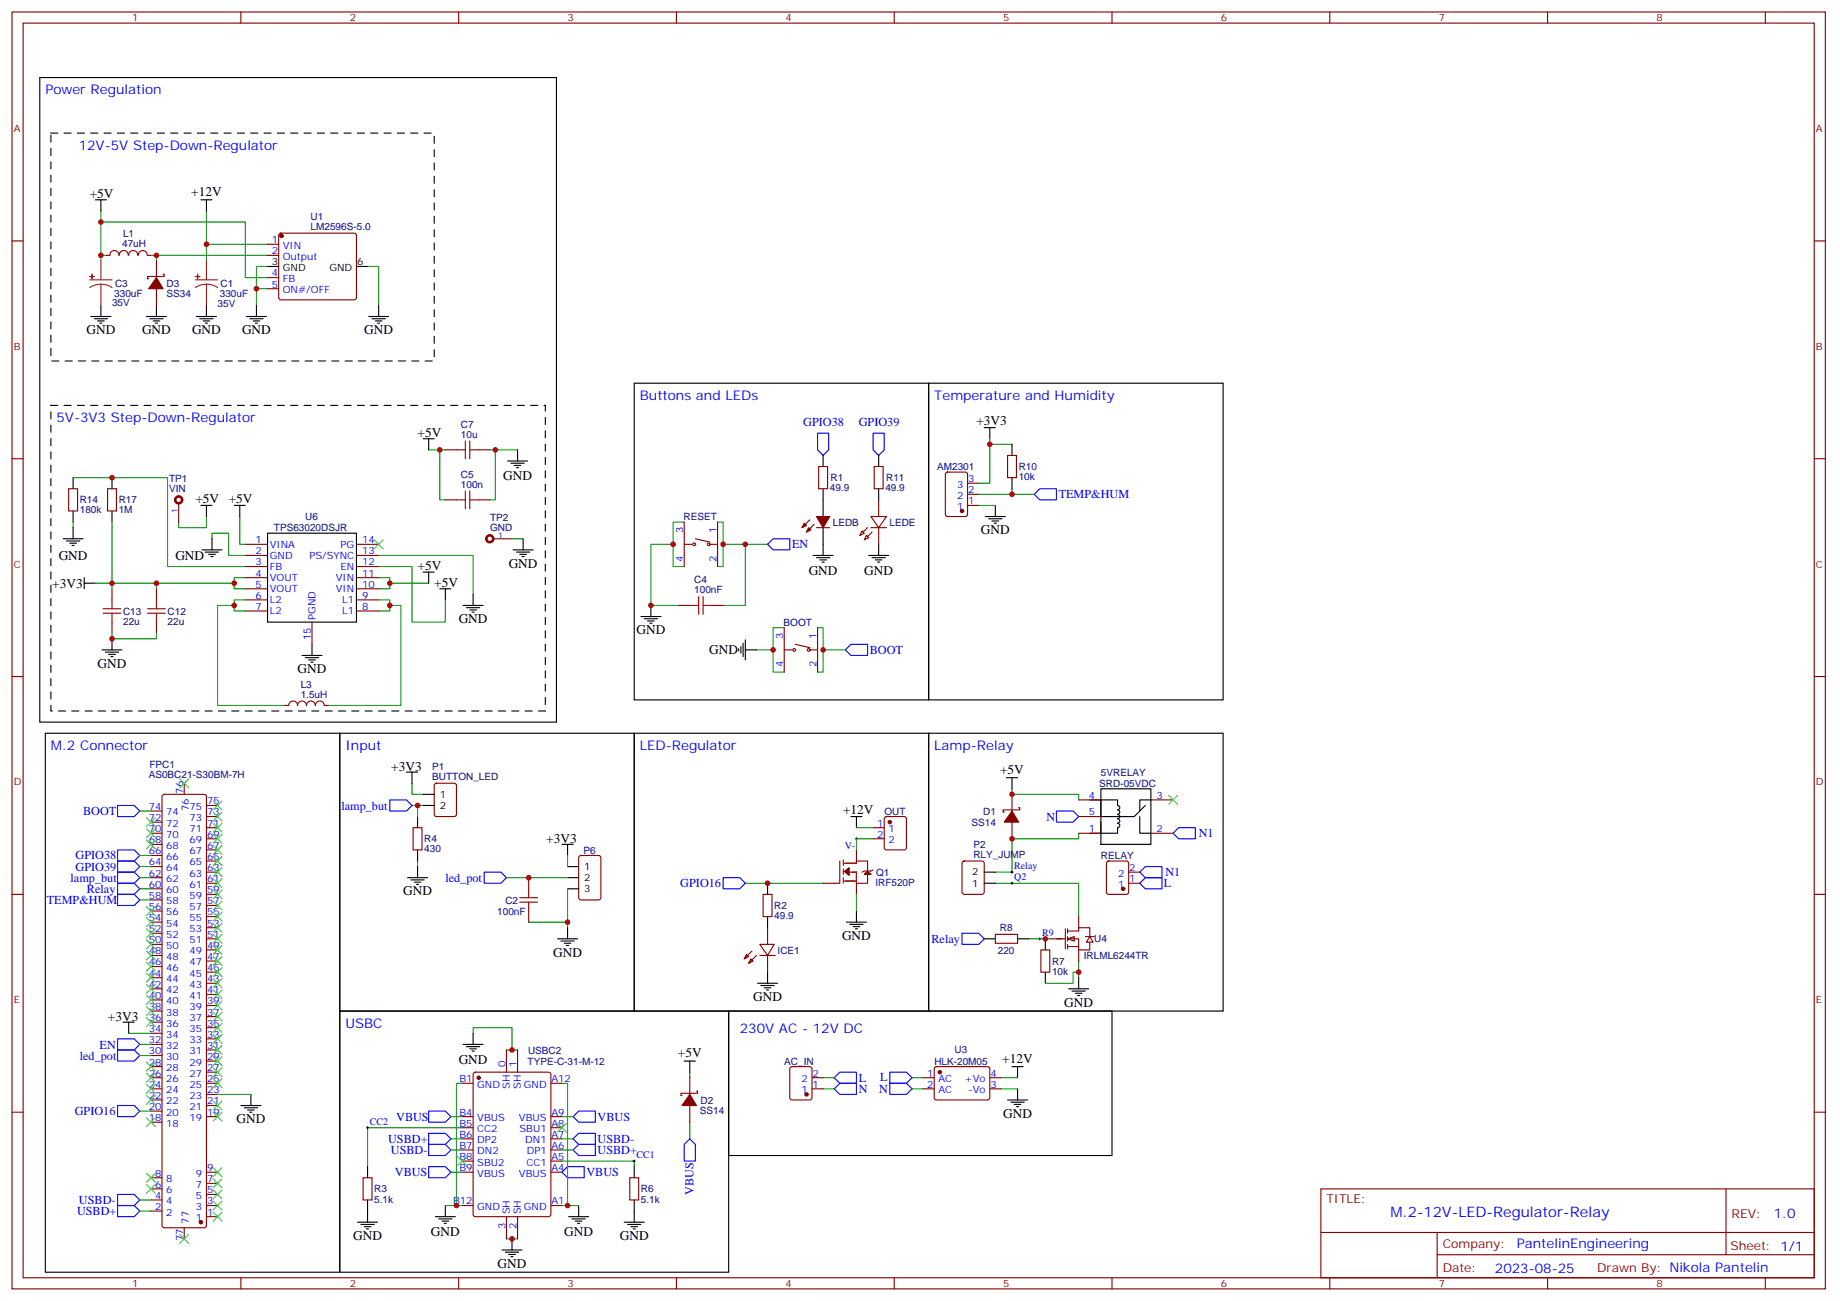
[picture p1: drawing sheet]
<svg xmlns="http://www.w3.org/2000/svg" width="584mm" height="413mm" viewBox="0 0 584 413" stroke-linecap="round" stroke-linejoin="round" font-family="sans-serif">
<defs><g id="words">
<text font-size="4.6" fill="#00f" x="441.5" y="386.4">M.2-12V-LED-Regulator-Relay</text>
<g font-size="4.2" fill="#00f">
<text x="14.4" y="29.9">Power Regulation</text>
<text x="25" y="47.6">12V-5V Step-Down-Regulator</text>
<text x="203.1" y="126.9">Buttons and LEDs</text>
<text x="296.6" y="126.9">Temperature and Humidity</text>
<text x="17.9" y="134">5V-3V3 Step-Down-Regulator</text>
<text x="16.2" y="238.1">M.2 Connector</text>
<text x="109.6" y="238.1">Input</text>
<text x="203.1" y="238.1">LED-Regulator</text>
<text x="296.6" y="238.1">Lamp-Relay</text>
<text x="109.6" y="326.2">USBC</text>
<text x="234.9" y="328">230V AC - 12V DC</text>
<text x="563.2" y="386.7">1.0</text>
<text x="481.6" y="396.2">PantelinEngineering</text>
<text x="474.6" y="404">2023-08-25</text>
</g>
<g font-size="4.2">
<text x="28.5" y="62.7">+5V</text>
<text x="60.7" y="62.4">+12V</text>
<text x="27.4" y="106.1">GND</text>
<text x="45.1" y="106.1">GND</text>
<text x="61" y="106.1">GND</text>
<text x="76.8" y="106.1">GND</text>
<text x="115.6" y="106.1">GND</text>
<text x="310" y="135">+3V3</text>
<text x="132.6" y="138.6">+5V</text>
<text x="159.7" y="152.4">GND</text>
<text x="62" y="159.7">+5V</text>
<text x="72.6" y="159.7">+5V</text>
<text x="311.4" y="169.6">GND</text>
<text x="18.6" y="177.8">GND</text>
<text x="55.7" y="177.7">GND</text>
<text x="132.6" y="180.9">+5V</text>
<text x="161.5" y="180.2">GND</text>
<text x="256.8" y="182.4">GND</text>
<text x="274.4" y="182.4">GND</text>
<text x="16.6" y="186.6">+3V3</text>
<text x="137.9" y="186.2">+5V</text>
<text x="145.6" y="197.8">GND</text>
<text x="202.1" y="201.4">GND</text>
<text x="225.2" y="207.7">GND</text>
<text x="31" y="211.9">GND</text>
<text x="94.5" y="213.7">GND</text>
<text x="124.2" y="244.8">+3V3</text>
<text x="317.5" y="245.8">+5V</text>
<text x="267.7" y="258.5">+12V</text>
<text x="173.5" y="267.7">+3V3</text>
<text x="128" y="284.3">GND</text>
<text x="267.3" y="298.4">GND</text>
<text x="175.6" y="303.7">GND</text>
<text x="239.1" y="317.8">GND</text>
<text x="337.9" y="319.5">GND</text>
<text x="34.2" y="324.1">+3V3</text>
<text x="215.2" y="335.6">+5V</text>
<text x="145.6" y="337.6">GND</text>
<text x="318.2" y="337.5">+12V</text>
<text x="75.1" y="356.6">GND</text>
<text x="318.5" y="354.8">GND</text>
<text x="112.1" y="393.6">GND</text>
<text x="136.8" y="392.3">GND</text>
<text x="179.1" y="392.3">GND</text>
<text x="196.8" y="393.6">GND</text>
<text x="158" y="402.4">GND</text>
</g>
<g font-size="3.9" fill="#00f">
<text x="255" y="135.3">GPIO38</text>
<text x="272.7" y="135.3">GPIO39</text>
<text x="336.1" y="158.2">TEMP&amp;HUM</text>
<text x="251.5" y="174">EN</text>
<text x="276.2" y="207.5">BOOT</text>
<text x="108.4" y="257">lamp_but</text>
<text x="26.4" y="258.7">BOOT</text>
<text x="332.3" y="260.5">N</text>
<text x="380.6" y="265.8">N1</text>
<text x="24" y="272.8">GPIO38</text>
<text x="22.4" y="279.9">lamp_but</text>
<text x="24" y="276.4">GPIO39</text>
<text x="141.4" y="279.9">led_pot</text>
<text x="216" y="281.6">GPIO16</text>
<text x="369.5" y="281.7">L</text>
<text x="370" y="278.2">N1</text>
<text x="14.9" y="286.9">TEMP&amp;HUM</text>
<text x="27.6" y="283.4">Relay</text>
<text x="295.7" y="299.3">Relay</text>
<text x="31.6" y="332.9">EN</text>
<text x="25.3" y="336.4">led_pot</text>
<text x="272.6" y="343.5">L</text>
<text x="272.6" y="346.9">N</text>
<text x="279.1" y="346.9">N</text>
<text x="279.5" y="343.3">L</text>
<text x="23.7" y="353.9">GPIO16</text>
<text x="125.8" y="355.7">VBUS</text>
<text x="189.7" y="355.8">VBUS</text>
<text x="123.2" y="362.8">USBD+</text>
<text x="189.7" y="362.9">USBD-</text>
<text x="124.1" y="366.3">USBD-</text>
<text x="189.7" y="366.4">USBD+</text>
<text x="125.4" y="373.3">VBUS</text>
<text x="186.2" y="373.4">VBUS</text>
<text x="25.1" y="382.2">USBD-</text>
<text x="220.2" y="379.3" transform="rotate(-90 220.2 379.3)">VBUS</text>
<text x="24.5" y="385.8">USBD+</text>
</g>
<g font-size="3.9" fill="#800">
<text x="421.1" y="382">TITLE:</text>
<text x="549.8" y="386.7">REV:</text>
<text x="458.1" y="396.2">Company:</text>
<text x="549.4" y="396.8">Sheet: 1/1</text>
<text x="458.1" y="403.9">Date:</text>
<text x="507.1" y="403.9">Drawn By: Nikola Pantelin</text>
</g>
<g font-size="3.2" fill="#800">
<text x="41.9" y="6.8">1</text>
<text x="111.1" y="6.8">2</text>
<text x="180.2" y="6.8">3</text>
<text x="249.3" y="6.8">4</text>
<text x="318.5" y="6.8">5</text>
<text x="387.6" y="6.8">6</text>
<text x="456.8" y="6.8">7</text>
<text x="525.9" y="6.8">8</text>
<text x="4.3" y="41.9">A</text>
<text x="576.5" y="41.9">A</text>
<text x="4.3" y="111.1">B</text>
<text x="576.5" y="111.1">B</text>
<text x="4.3" y="180.2">C</text>
<text x="576.5" y="180.2">C</text>
<text x="4.3" y="249.3">D</text>
<text x="576.5" y="249.3">D</text>
<text x="4.3" y="318.5">E</text>
<text x="576.5" y="318.5">E</text>
<text x="41.9" y="408.6">1</text>
<text x="111.1" y="408.6">2</text>
<text x="180.2" y="408.6">3</text>
<text x="249.3" y="408.6">4</text>
<text x="318.5" y="408.6">5</text>
<text x="387.6" y="408.6">6</text>
<text x="456.8" y="408.6">7</text>
<text x="525.9" y="408.6">8</text>
</g>
<g font-size="3.2" fill="#000080">
<text x="98.6" y="69.7">U1</text>
<text x="39.1" y="75.2">L1</text>
<text x="98.6" y="73">LM2596S-5.0</text>
<text x="38.8" y="78.5">47uH</text>
<text x="36.3" y="94.2">330uF</text>
<text x="36.5" y="91">C3</text>
<text x="52.8" y="94.2">SS34</text>
<text x="52.8" y="91">D3</text>
<text x="69.8" y="94.2">330uF</text>
<text x="70" y="91">C1</text>
<text x="35.6" y="97.3">35V</text>
<text x="69.1" y="97.4">35V</text>
<text x="146.3" y="135.7">C7</text>
<text x="146.3" y="138.9">10u</text>
<text x="297.5" y="149.3">AM2301</text>
<text x="323.4" y="149.2">R10</text>
<text x="53.7" y="153.1">TP1</text>
<text x="146.3" y="154.8">100n</text>
<text x="146.3" y="151.6">C5</text>
<text x="263.5" y="156">49.9</text>
<text x="263.7" y="152.8">R1</text>
<text x="281.1" y="156">49.9</text>
<text x="281.3" y="152.8">R11</text>
<text x="323.4" y="152.4">10k</text>
<text x="25.3" y="159.8">R14</text>
<text x="37.7" y="159.8">R17</text>
<text x="53.7" y="156.3">VIN</text>
<text x="25.3" y="163">180k</text>
<text x="37.7" y="163">1M</text>
<text x="96.9" y="165">U6</text>
<text x="155.6" y="165.4">TP2</text>
<text x="217" y="165.1">RESET</text>
<text x="264.4" y="166.9">LEDB</text>
<text x="282.4" y="166.9">LEDE</text>
<text x="87" y="168.6">TPS63020DSJR</text>
<text x="155.6" y="168.6">GND</text>
<text x="220.4" y="185.1">C4</text>
<text x="220.4" y="188.3">100nF</text>
<text x="39.1" y="195.1">C13</text>
<text x="53.2" y="195.1">C12</text>
<text x="39.1" y="198.3">22u</text>
<text x="53.2" y="198.3">22u</text>
<text x="248.8" y="198.6">BOOT</text>
<text x="95.5" y="221.5">1.5uH</text>
<text x="95.5" y="218.3">L3</text>
<text x="47.5" y="243.6">FPC1</text>
<text x="137.3" y="244.4">P1</text>
<text x="47.2" y="246.9">AS0BC21-S30BM-7H</text>
<text x="137.3" y="247.6">BUTTON_LED</text>
<text x="349" y="249.8">SRD-05VDC</text>
<text x="349.5" y="246.3">5VRELAY</text>
<text x="280.8" y="258.6">OUT</text>
<text x="308.5" y="262.2">SS14</text>
<text x="312.1" y="258.6">D1</text>
<text x="134.7" y="267.4">R4</text>
<text x="309.1" y="269.2">P2</text>
<text x="134.7" y="270.6">430</text>
<text x="185.2" y="271">P6</text>
<text x="309.1" y="272.3">RLY_JUMP</text>
<text x="349.5" y="272.7">RELAY</text>
<text x="277.9" y="281.2">IRF520P</text>
<text x="278.2" y="278">Q1</text>
<text x="160.5" y="286.8">C2</text>
<text x="157.9" y="290.4">100nF</text>
<text x="245.8" y="291.8">49.9</text>
<text x="245.8" y="288.6">R2</text>
<text x="317.4" y="295.6">R8</text>
<text x="347.4" y="299.2">U4</text>
<text x="246.9" y="302.7">ICE1</text>
<text x="316.8" y="302.7">220</text>
<text x="344.1" y="304.5">IRLML6244TR</text>
<text x="334" y="309.4">10k</text>
<text x="334" y="306.2">R7</text>
<text x="167.7" y="334.4">USBC2</text>
<text x="303.1" y="334.2">U3</text>
<text x="167.5" y="338">TYPE-C-31-M-12</text>
<text x="249" y="338">AC_IN</text>
<text x="296.7" y="338">HLK-20M05</text>
<text x="222.2" y="353.5">SS14</text>
<text x="222.4" y="350.3">D2</text>
<text x="118.8" y="381.8">5.1k</text>
<text x="118.8" y="378.5">R3</text>
<text x="203.5" y="381.8">5.1k</text>
<text x="203.5" y="378.5">R6</text>
</g>
<g font-size="3.2" fill="#00f">
<text x="86.3" y="77.2">1</text>
<text x="86.3" y="80.7">2</text>
<text x="89.8" y="79">VIN</text>
<text x="89.8" y="82.5">Output</text>
<text x="86.3" y="87.8">4</text>
<text x="89.8" y="89.5">FB</text>
<text x="86.3" y="91.3">5</text>
<text x="89.8" y="93.1">ON#/OFF</text>
<text x="303.9" y="154.8">3</text>
<text x="307.4" y="153">3</text>
<text x="303.9" y="161.9">1</text>
<text x="303.9" y="158.3">2</text>
<text x="307.4" y="160.1">1</text>
<text x="307.4" y="156.6">2</text>
<text x="81.2" y="172.4">1</text>
<text x="85.7" y="173.8">VINA</text>
<text x="108.1" y="173.8">PG</text>
<text x="114.9" y="172.4">14</text>
<text x="216.9" y="169.3" transform="rotate(-90 216.9 169.3)">3</text>
<text x="227.5" y="169.3" transform="rotate(-90 227.5 169.3)">1</text>
<text x="81.2" y="176">2</text>
<text x="81.2" y="179.5">3</text>
<text x="85.7" y="177.4">GND</text>
<text x="98.2" y="177.4">PS/SYNC</text>
<text x="114.9" y="179.5">12</text>
<text x="114.9" y="176">13</text>
<text x="216.9" y="178.3" transform="rotate(-90 216.9 178.3)">4</text>
<text x="227.5" y="178.3" transform="rotate(-90 227.5 178.3)">2</text>
<text x="81.2" y="183">4</text>
<text x="85.7" y="180.9">FB</text>
<text x="85.7" y="184.4">VOUT</text>
<text x="106.6" y="184.4">VIN</text>
<text x="108.1" y="180.9">EN</text>
<text x="114.9" y="183">11</text>
<text x="81.2" y="186.5">5</text>
<text x="81.2" y="190.1">6</text>
<text x="85.7" y="188">VOUT</text>
<text x="85.7" y="191.5">L2</text>
<text x="106.6" y="188">VIN</text>
<text x="108.7" y="191.5">L1</text>
<text x="114.9" y="190.1">9</text>
<text x="114.9" y="186.5">10</text>
<text x="81.2" y="193.6">7</text>
<text x="85.7" y="195">L2</text>
<text x="100.1" y="196.8" transform="rotate(-90 100.1 196.8)">PGND</text>
<text x="108.7" y="195">L1</text>
<text x="114.9" y="193.6">8</text>
<text x="98.7" y="203.3" transform="rotate(-90 98.7 203.3)">15</text>
<text x="248.6" y="202.8" transform="rotate(-90 248.6 202.8)">3</text>
<text x="259.2" y="202.8" transform="rotate(-90 259.2 202.8)">1</text>
<text x="248.6" y="211.8" transform="rotate(-90 248.6 211.8)">4</text>
<text x="259.2" y="211.8" transform="rotate(-90 259.2 211.8)">2</text>
<text x="58.1" y="252" transform="rotate(-90 58.1 252)">76</text>
<text x="47.2" y="257.1">74</text>
<text x="59.9" y="257.5" transform="rotate(-90 59.9 257.5)">76</text>
<text x="60.2" y="257.1">75</text>
<text x="65.7" y="255.3">75</text>
<text x="345.8" y="253.6">4</text>
<text x="367.2" y="253.6">3</text>
<text x="47.2" y="260.6">72</text>
<text x="52.7" y="258.9">74</text>
<text x="52.7" y="262.4">72</text>
<text x="60.2" y="260.6">73</text>
<text x="65.7" y="262.4">71</text>
<text x="65.7" y="258.9">73</text>
<text x="278.5" y="262.4">1</text>
<text x="345.8" y="258.9">5</text>
<text x="47.2" y="264.2">70</text>
<text x="47.2" y="267.7">68</text>
<text x="52.7" y="265.9">70</text>
<text x="52.7" y="269.5">68</text>
<text x="60.2" y="267.7">69</text>
<text x="60.2" y="264.2">71</text>
<text x="65.7" y="269.5">67</text>
<text x="65.7" y="265.9">69</text>
<text x="268.2" y="269.4">V-</text>
<text x="278.5" y="265.9">2</text>
<text x="282" y="264.2">1</text>
<text x="282" y="267.7">2</text>
<text x="345.8" y="264.2">1</text>
<text x="367.2" y="264.2">2</text>
<text x="47.2" y="271.2">66</text>
<text x="47.2" y="274.7">64</text>
<text x="52.7" y="273">66</text>
<text x="60.2" y="274.7">65</text>
<text x="60.2" y="271.2">67</text>
<text x="65.7" y="273">65</text>
<text x="322" y="276">Relay</text>
<text x="47.2" y="278.3">62</text>
<text x="47.2" y="281.8">60</text>
<text x="52.7" y="276.5">64</text>
<text x="52.7" y="280">62</text>
<text x="60.2" y="281.8">61</text>
<text x="60.2" y="278.3">63</text>
<text x="65.7" y="280">61</text>
<text x="65.7" y="276.5">63</text>
<text x="322" y="279.5">Q2</text>
<text x="355" y="281.8">1</text>
<text x="355" y="278.3">2</text>
<text x="358.5" y="280">1</text>
<text x="358.5" y="276.5">2</text>
<text x="47.2" y="285.3">58</text>
<text x="52.7" y="283.6">60</text>
<text x="52.7" y="287.1">58</text>
<text x="60.2" y="285.3">59</text>
<text x="65.7" y="287.1">57</text>
<text x="65.7" y="283.6">59</text>
<text x="47.2" y="288.9">56</text>
<text x="47.2" y="292.4">54</text>
<text x="52.7" y="290.6">56</text>
<text x="60.2" y="292.4">55</text>
<text x="60.2" y="288.9">57</text>
<text x="65.7" y="290.6">55</text>
<text x="47.2" y="295.9">52</text>
<text x="47.2" y="299.4">50</text>
<text x="52.7" y="294.1">54</text>
<text x="52.7" y="297.7">52</text>
<text x="60.2" y="299.4">51</text>
<text x="60.2" y="295.9">53</text>
<text x="65.7" y="297.7">51</text>
<text x="65.7" y="294.1">53</text>
<text x="330.8" y="297.1">R9</text>
<text x="47.2" y="303">48</text>
<text x="52.7" y="301.2">50</text>
<text x="52.7" y="304.7">48</text>
<text x="60.2" y="303">49</text>
<text x="65.7" y="304.7">47</text>
<text x="65.7" y="301.2">49</text>
<text x="47.2" y="306.5">46</text>
<text x="47.2" y="310">44</text>
<text x="52.7" y="308.3">46</text>
<text x="52.7" y="311.8">44</text>
<text x="60.2" y="310">45</text>
<text x="60.2" y="306.5">47</text>
<text x="65.7" y="311.8">43</text>
<text x="65.7" y="308.3">45</text>
<text x="47.2" y="313.5">42</text>
<text x="47.2" y="317.1">40</text>
<text x="52.7" y="315.3">42</text>
<text x="60.2" y="317.1">41</text>
<text x="60.2" y="313.5">43</text>
<text x="65.7" y="315.3">41</text>
<text x="47.2" y="320.6">38</text>
<text x="52.7" y="318.8">40</text>
<text x="52.7" y="322.4">38</text>
<text x="60.2" y="320.6">39</text>
<text x="65.7" y="322.4">37</text>
<text x="65.7" y="318.8">39</text>
<text x="47.2" y="324.1">36</text>
<text x="47.2" y="327.7">34</text>
<text x="52.7" y="325.9">36</text>
<text x="52.7" y="329.4">34</text>
<text x="60.2" y="327.7">35</text>
<text x="60.2" y="324.1">37</text>
<text x="65.7" y="329.4">33</text>
<text x="65.7" y="325.9">35</text>
<text x="47.2" y="331.2">32</text>
<text x="47.2" y="334.7">30</text>
<text x="52.7" y="333">32</text>
<text x="60.2" y="334.7">31</text>
<text x="60.2" y="331.2">33</text>
<text x="65.7" y="333">31</text>
<text x="47.2" y="338.2">28</text>
<text x="47.2" y="341.8">26</text>
<text x="52.7" y="336.5">30</text>
<text x="52.7" y="340">28</text>
<text x="60.2" y="341.8">27</text>
<text x="60.2" y="338.2">29</text>
<text x="65.7" y="340">27</text>
<text x="65.7" y="336.5">29</text>
<text x="160.4" y="338.6" transform="rotate(-90 160.4 338.6)">0</text>
<text x="164" y="338.6" transform="rotate(-90 164 338.6)">1</text>
<text x="258" y="341.8">2</text>
<text x="294.4" y="341.8">1</text>
<text x="314.4" y="341.8">4</text>
<text x="47.2" y="345.3">24</text>
<text x="52.7" y="343.5">26</text>
<text x="52.7" y="347.1">24</text>
<text x="60.2" y="345.3">25</text>
<text x="65.7" y="347.1">23</text>
<text x="65.7" y="343.5">25</text>
<text x="145.8" y="343.5">B1</text>
<text x="151.5" y="345.3">GND</text>
<text x="161.9" y="345.6" transform="rotate(-90 161.9 345.6)">SH</text>
<text x="165.4" y="345.6" transform="rotate(-90 165.4 345.6)">SH</text>
<text x="166.3" y="345.3">GND</text>
<text x="175.1" y="343.5">A12</text>
<text x="254.5" y="347.1">1</text>
<text x="254.5" y="343.5">2</text>
<text x="258" y="345.3">1</text>
<text x="294.4" y="345.3">2</text>
<text x="297.9" y="343.5">AC</text>
<text x="297.9" y="347.1">AC</text>
<text x="306.3" y="343.5">+Vo</text>
<text x="307.4" y="347.1">-Vo</text>
<text x="314.4" y="345.3">3</text>
<text x="47.2" y="348.8">22</text>
<text x="47.2" y="352.4">20</text>
<text x="52.7" y="350.6">22</text>
<text x="60.2" y="352.4">21</text>
<text x="60.2" y="348.8">23</text>
<text x="65.7" y="350.6">21</text>
<text x="47.2" y="355.9">18</text>
<text x="52.7" y="354.1">20</text>
<text x="52.7" y="357.6">18</text>
<text x="60.2" y="355.9">19</text>
<text x="65.7" y="354.1">19</text>
<text x="117.4" y="357.1">CC2</text>
<text x="145.8" y="354.1">B4</text>
<text x="145.8" y="357.6">B5</text>
<text x="151.5" y="355.9">VBUS</text>
<text x="151.5" y="359.4">CC2</text>
<text x="164.8" y="355.9">VBUS</text>
<text x="164.9" y="359.4">SBU1</text>
<text x="175.1" y="357.6">A8</text>
<text x="175.1" y="354.1">A9</text>
<text x="145.8" y="361.2">B6</text>
<text x="145.8" y="364.7">B7</text>
<text x="151.5" y="362.9">DP2</text>
<text x="166.8" y="362.9">DN1</text>
<text x="175.1" y="364.7">A6</text>
<text x="175.1" y="361.2">A7</text>
<text x="65.7" y="371.8">9</text>
<text x="145.8" y="368.2">B8</text>
<text x="145.8" y="371.8">B9</text>
<text x="151.5" y="366.5">DN2</text>
<text x="151.5" y="370">SBU2</text>
<text x="167.2" y="370">CC1</text>
<text x="167.2" y="366.5">DP1</text>
<text x="175.1" y="371.8">A4</text>
<text x="175.1" y="368.2">A5</text>
<text x="202.1" y="367.7">CC1</text>
<text x="49.2" y="373.5">8</text>
<text x="49.2" y="377">6</text>
<text x="52.7" y="375.3">8</text>
<text x="62.2" y="377">7</text>
<text x="62.2" y="373.5">9</text>
<text x="65.7" y="375.3">7</text>
<text x="151.5" y="373.5">VBUS</text>
<text x="164.8" y="373.5">VBUS</text>
<text x="49.2" y="380.6">4</text>
<text x="52.7" y="378.8">6</text>
<text x="52.7" y="382.3">4</text>
<text x="62.2" y="380.6">5</text>
<text x="65.7" y="382.3">3</text>
<text x="65.7" y="378.8">5</text>
<text x="143.8" y="382.3">B12</text>
<text x="175.1" y="382.3">A1</text>
<text x="49.2" y="384.1">2</text>
<text x="52.7" y="385.9">2</text>
<text x="59.9" y="388.4" transform="rotate(-90 59.9 388.4)">77</text>
<text x="62.2" y="387.6">1</text>
<text x="62.2" y="384.1">3</text>
<text x="65.7" y="385.9">1</text>
<text x="151.5" y="384.1">GND</text>
<text x="160.4" y="390" transform="rotate(-90 160.4 390)">3</text>
<text x="161.9" y="385.5" transform="rotate(-90 161.9 385.5)">SH</text>
<text x="164" y="390" transform="rotate(-90 164 390)">2</text>
<text x="165.4" y="385.5" transform="rotate(-90 165.4 385.5)">SH</text>
<text x="166.3" y="384.1">GND</text>
<text x="58.1" y="394" transform="rotate(-90 58.1 394)">77</text>
</g>
<g font-size="3.2">
<text x="86.3" y="84.2">3</text>
<text x="89.8" y="86">GND</text>
<text x="104.6" y="86">GND</text>
<text x="113.3" y="84.2">6</text>
<text x="139.6" y="253.2">1</text>
<text x="139.6" y="256.8">2</text>
<text x="185.5" y="276.2">1</text>
<text x="185.5" y="279.7">2</text>
<text x="308.7" y="281.4">1</text>
<text x="308.7" y="277.9">2</text>
<text x="185.5" y="283.2">3</text>
</g>
<g font-size="2.5" fill="#00f">
<text x="56.4" y="162.9" transform="rotate(-90 56.4 162.9)">1</text>
<text x="158.2" y="170.7">1</text>
</g>
</g></defs>
<g fill="none" stroke="#870000" stroke-width=".35">
<path d="M3.8 3.8h575.7v405.4h-575.7zM7.3 7.3h568.7v398.3h-568.7zM76.5 3.8v3.5M145.6 3.8v3.5M214.8 3.8v3.5M283.9 3.8v3.5M353.1 3.8v3.5M422.2 3.8v3.5M491.3 3.8v3.5M560.5 3.8v3.5M3.8 76.5h3.5M576 76.5h3.5"/>
<path d="M3.8 145.6h3.5M259.9 148.1h2.8v7.1h-2.8zM277.6 148.1h2.8v7.1h-2.8zM279 158.7v5.3M300.4 150.1l.4-.2h5.7l.6 .4 .1 13-.5 .6-5.9 .1-.6-.5-.1-12.9zM307.2 156.9h3.5M307.2 153.4h3.5M319.9 144.6h2.8v7h-2.8zM576 145.6h3.5M217.2 165.7v14.1M217.2 172.8h2.5M220.8 171l4.6 1.1"/>
<path d="M225.4 172.8h2.4M227.8 165.7v14.1M257.1 165l-2.5 2.5M258.5 166.4l-2.5 2.5M259.2 167.5h4.3M273.7 168.6l.7 .7-1.4 .7zM275.1 170l.7 .7-1.4 .7zM276.5 164h4.9l-2.4 3.5zM276.5 167.5h4.9M279 167.5v5.3M307.2 160.4h3.5M215.5 192.2h3.5"/>
<path d="M226.1 192.2h3.5M249 199.2v14.2M259.6 199.2v14.2M3.8 214.8h3.5M249 206.3h2.5M252.5 204.5l4.6 1.1M257.1 206.3h2.5M576 214.8h3.5M47.9 257.5h3.5M51.7 252.4l.4-.2h12.7l.5 .2 .2 .5v136.1l-.2 .5-.5 .2h-12.7l-.5-.2-.2-.5v-136.1zM58.5 248.6v3.6M65.5 259.2h3.6"/>
<path d="M65.5 255.7h3.6M138.1 248.8l.5-.2h5.6l.7 .5v9.4l-.4 .7h-5.9l-.7-.4v-9.5zM321.3 252.2v5.3M323.4 256.4h.4v.7h-5.3v.7h.3M342.5 259.2h7M342.5 253.9h7M365.4 253.9h7.1M47.9 261h3.5M47.9 264.5h3.5M47.9 268h3.5M47.9 271.6h3.5M47.9 275.1h3.5"/>
<path d="M47.9 278.6h3.5M65.5 276.9h3.6M65.5 273.3h3.6M65.5 269.8h3.6M65.5 266.3h3.6M65.5 262.7h3.6M131.2 262.7h2.8v7.1h-2.8zM167.9 278.6v3.6M184 271.8l.4-.2h5.7l.6 .4 .1 13-.5 .6-5.9 .1-.6-.5-.1-12.9zM271.9 269.8v3.5h3.5v7.1h-3.5v3.5M277.2 276.2l-.7 .3h-2.1l-.7 .4M305.7 273.5l.4-.2h5.7l.6 .5 .1 9.4-.5 .7h-5.9l-.6-.4-.1-9.5z"/>
<path d="M321.3 261v5.3M342.5 264.5h7M351.5 273.5l.5-.2h5.6l.7 .5 .1 9.4-.5 .7h-5.9l-.6-.4-.1-9.5zM358.4 276.9h3.5M365.4 264.5h7.1M3.8 283.9h3.5M47.9 282.2h3.5M47.9 285.7h3.5M47.9 289.2h3.5M47.9 292.7h3.5M47.9 296.3h3.5M47.9 299.8h3.5"/>
<path d="M65.5 283.9h3.6M65.5 298h3.6M65.5 294.5h3.6M65.5 291h3.6M65.5 287.4h3.6M65.5 280.4h3.6M167.9 289.2v3.5M241.2 299.8h4.6l-2.1 3.5zM242.3 283.9h2.8v7.1h-2.8zM243.7 294.5v5.3M261.3 280.4h3.6M358.4 280.4h3.5"/>
<path d="M576 283.9h3.5M47.9 303.3h3.5M47.9 306.8h3.5M47.9 310.4h3.5M47.9 313.9h3.5M47.9 317.4h3.5M65.5 319.2h3.6M65.5 315.7h3.6M65.5 312.1h3.6M65.5 308.6h3.6M65.5 305.1h3.6M65.5 301.6h3.6"/>
<path d="M237 303l.7 .7-1.4 .7zM238.4 304.4l.7 .7-1.4 .7zM238.8 301.9l-2.5 2.5M240.2 303.3l-2.5 2.5M241.2 303.3h5M243.7 303.3v5.3M47.9 321h3.5M47.9 324.5h3.5M47.9 328h3.5M47.9 331.5h3.5M47.9 335.1h3.5M47.9 338.6h3.5"/>
<path d="M65.5 336.8h3.6M65.5 333.3h3.6M65.5 329.8h3.6M65.5 326.2h3.6M65.5 322.7h3.6M160.8 333.3v7.1M164.3 333.3v7.1M251 338.8l.5-.2h5.6l.7 .4v9.5l-.5 .6-5.8 .1-.7-.5v-9.4zM296.8 338.8l.5-.2 16.5 .1 .5 .6-.1 9.4-.7 .5-16.5-.1-.4-.6v-9.2zM3.8 353.1h3.5M47.9 342.1h3.5M47.9 345.7h3.5"/>
<path d="M47.9 349.2h3.5M47.9 352.7h3.5M47.9 356.2h3.5M65.5 354.5h3.6M65.5 350.9h3.6M65.5 347.4h3.6M65.5 343.9h3.6M65.5 340.4h3.6M146.7 354.5h3.5M146.7 343.9h3.5M146.7 358h3.5M150.4 340.6l.5-.2h23.3l.7 .4v44.7l-.5 .7h-23.5l-.6-.4-.1-44.7z"/>
<path d="M174.9 354.5h3.5M174.9 343.9h3.5M174.9 358h3.5M219 342.1v5.3M219 350.9v5.3M221.1 346.4h.4v.7h-5.3v.7h.3M257.8 342.1h3.5M257.8 345.7h3.5M293.1 342.1h3.5M293.1 345.7h3.5M314.3 342.1h3.5M314.3 345.7h3.5"/>
<path d="M576 353.1h3.5M47.9 373.9h3.5M47.9 377.4h3.5M65.5 379.2h3.6M65.5 375.6h3.6M65.5 372.1h3.6M115.3 373.9h2.8v7h-2.8zM146.7 372.1h3.5M146.7 361.5h3.5M146.7 365.1h3.5M146.7 368.6h3.5M174.9 372.1h3.5"/>
<path d="M174.9 361.5h3.5M174.9 365.1h3.5M174.9 368.6h3.5M200 373.9h2.8v7h-2.8zM419.4 377.4h156.6v28.2h-156.6zM548 377.4v20.9M47.9 380.9h3.5M47.9 384.5h3.5M58.5 389.7v3.6M65.5 386.2h3.6M65.5 382.7h3.6M146.7 382.7h3.5"/>
<path d="M160.8 386.2v7.1M164.3 386.2v7.1M174.9 382.7h3.5M419.4 391.2h156.5M456.3 398.3h119.6M456.3 391.2v14.2M76.5 405.6v3.6M145.6 405.6v3.6M214.8 405.6v3.6M283.9 405.6v3.6M353.1 405.6v3.6M422.2 405.6v3.6"/>
<path d="M491.3 405.6v3.6M560.5 405.6v3.6"/>
<circle cx="220.4" cy="172.8" r=".44"/>
<circle cx="225" cy="172.8" r=".44"/>
<circle cx="252.2" cy="206.3" r=".44"/>
<circle cx="256.8" cy="206.3" r=".44"/>
</g>
<g fill="#870000" stroke="#870000" stroke-width=".35">
<path d="M268 276.6l1.6-1.2v2.5z"/>
<path d="M275.4 276.5l1.1 1.1h-2.1z"/>
<path d="M259.2 164h4.3l-2.2 3.5z"/>
<path d="M256.8 167.5l.7 .7-1.5 .7z"/>
<path d="M255.3 166.1l.7 .7-1.4 .7z"/>
<path d="M276.9 168.9l-1.5 1.4z"/>
<path d="M275.4 167.5l-1.4 1.4z"/>
<path d="M219 347.4l2.1 3.5h-4.6z"/>
<path d="M321.3 257.5l2.1 3.5h-4.6z"/>
<circle cx="63.8" cy="388" r=".53"/>
<circle cx="305.4" cy="162.2" r=".53"/>
<circle cx="356.6" cy="282.2" r=".53"/>
<circle cx="152" cy="342.1" r=".53"/>
<circle cx="256" cy="347.4" r=".53"/>
<circle cx="298.4" cy="340.4" r=".53"/>
</g>
<g fill="none" stroke="#000" stroke-width=".35">
<path d="M12.6 24.6h164.1v204.6h-164.1zM201.4 121.6h93.5v100.6h-93.5zM294.9 121.6h93.4v100.6h-93.4zM312.5 135.7h3.5M314.3 135.7v3.6M261.3 144.6v3.5M261.3 155.2v8.8M279 144.6v3.5M279 155.2v3.5M321.3 141v3.6M321.3 151.6v3.6M258.2 176.3h6.3"/>
<path d="M259.2 177h4.3M260.3 177.7h2.1M261 178.4h.7M261.3 167.5v8.8M275.8 176.3h6.4M276.9 177h4.2M277.9 177.7h2.1M278.6 178.4h.7M279 172.8v3.5M312.8 164h6.4M313.9 164.7h4.2M315 165.4h2.1"/>
<path d="M315.7 166.1h.7M316 160.4v3.6M203.5 195.7h6.3M204.5 196.4h4.3M205.6 197.1h2.1M206.3 197.8h.7M206.7 192.2v3.5M234.5 206v.7M235.2 205.2v2.2M235.9 204.2v4.2M236.6 206.3h3.6M236.6 203.1v6.4"/>
<path d="M14.4 232.8h93.5v171.1h-93.5zM107.9 232.8h93.5v88.2h-93.5zM201.4 232.8h93.5v88.2h-93.5zM294.9 232.8h93.4v88.2h-93.4zM129 245.1h3.6M130.8 245.1v3.5M132.6 259.2v3.5M134.3 252.2h3.6M134.3 255.7h3.6M270.2 259.2h3.5M271.9 259.2v3.5M319.5 246.9h3.6"/>
<path d="M321.3 246.9v3.5M346 253.9h3.5v5.3h10.6l3.5-3.5M349.5 250.4h15.9v17.6h-15.9zM349.5 253.9h5.3v1.8a.71 .71 0 0 1 .7 .7 .71 .71 0 0 1-.7 .7 .71 .71 0 0 1 .7 .7 .71 .71 0 0 1-.7 .7 .71 .71 0 0 1 .7 .7 .71 .71 0 0 1-.7 .7 .71 .71 0 0 1 .7 .7 .71 .71 0 0 1-.7 .7 .71 .71 0 0 1 .7 .7 .71 .71 0 0 1-.7 .7v1.8h-5.3M361.9 259.2v5.3h3.5M365.4 253.9h-3.5v3.6M129.4 278.6h6.3M130.5 279.3h4.2M132.6 269.8v3.5M132.6 275.1v3.5M178.4 268h3.6M180.2 278.6h3.5"/>
<path d="M180.2 268v3.6M180.2 275.1h3.5M312.5 276.9h3.5M349.5 261v3.5h-3.5M131.5 280h2.1M132.2 280.7h.7M177 298h6.4M178.1 298.7h4.2M179.1 299.4h2.2M180.2 294.5v3.5M180.2 282.2h3.5M243.7 280.4v3.5"/>
<path d="M243.7 291v3.5M268.7 292.7h6.4M269.8 293.4h4.2M270.9 294.1h2.1M271.6 294.9h.7M271.9 289.2v3.5M312.5 280.4h3.5M179.8 300.1h.8M240.5 312.1h6.4M241.6 312.8h4.2M242.6 313.5h2.2M243.3 314.3h.8"/>
<path d="M243.7 308.6v3.5M339.3 313.9h6.4M340.4 314.6h4.2M341.4 315.3h2.1M342.1 316h.7M342.5 310.4v3.5M39.1 324.5h3.5M40.9 324.5v3.5M107.9 321h123.5v82.9h-123.5zM147 331.5h6.4M148.1 332.2h4.2M149.2 333h2.1"/>
<path d="M149.9 333.7h.7M150.2 328v3.5M217.2 336.8h3.6M219 336.8v3.6M231.4 321h121.7v45.8h-121.7zM321.3 338.6h3.5M323.1 338.6v3.5M76.5 350.9h6.3M77.5 351.6h4.3M78.6 352.4h2.1M79.3 353.1h.7M79.7 347.4v3.5"/>
<path d="M319.9 349.2h6.3M321 349.9h4.2M322 350.6h2.1M322.7 351.3h.7M323.1 345.7v3.5M116.7 370.3v3.6M201.4 370.3v3.6M113.5 388h6.4M114.6 388.7h4.2M115.6 389.4h2.2M116.3 390.1h.8M116.7 380.9v7.1"/>
<path d="M138.2 386.2h6.4M139.3 386.9h4.2M140.3 387.6h2.2M141 388.3h.7M141.4 382.7v3.5M159.4 396.8h6.3M160.4 397.5h4.3M161.5 398.2h2.1M162.2 398.9h.7M162.6 393.3v3.5M180.6 386.2h6.3M181.6 386.9h4.2"/>
<path d="M182.7 387.6h2.1M183.4 388.3h.7M183.7 382.7v3.5M198.2 388h6.3M199.2 388.7h4.3M200.3 389.4h2.1M201 390.1h.7M201.4 380.9v7.1"/>
</g>
<g fill="none" stroke="#008700" stroke-width=".35">
<path d="M314.3 139.3v1.7M321.3 141h-7v12.4h-3.6M321.3 155.2v1.7h-10.6M321.3 156.9h7.1M213.7 172.8h-7v19.4h8.8M217.2 165.7h-3.5v14.1h3.5M227.8 165.7h1.8v14.1h-1.8M229.6 172.8h7v19.4h-7M236.6 172.8h7.1M310.7 160.4h5.3M249 199.2h-3.5v14.2h3.5M259.6 199.2h1.7v14.2h-1.7"/>
<path d="M240.2 206.3h5.3M261.3 206.3h7.1M44.4 257.5h3.5M130.8 248.6v3.6h3.5M130.8 255.7h3.5M132.6 255.7v3.5M321.3 250.4v1.8h21.2v1.7M44.4 278.6h3.5M44.4 271.6h3.5M44.4 275.1h3.5M132.6 273.3v1.8M160.8 278.6h19.4"/>
<path d="M180.2 271.6v3.5M271.9 262.7h5.3M277.2 266.3h-5.3v3.5M342.5 264.5v1.8h-21.2v10.6h-5.3M44.4 282.2h3.5M44.4 285.7h3.5M167.9 292.7h12.3M180.2 282.2v12.3M236.6 280.4h24.7M271.9 283.9v5.3M316 280.4h26.5v10.6M326.6 298h7.1"/>
<path d="M342.5 305.1v5.3M40.9 328h7M44.4 331.5h3.5M44.4 335.1h3.5M150.2 328v-1.8h12.4v7.1M160.8 333.3h3.5M44.4 352.7h3.5M69.1 347.4h10.6M143.2 354.5h3.5M146.7 358h-30v12.3M146.7 343.9h-1.8v38.8M178.4 343.9h1.8v38.8"/>
<path d="M178.4 354.5h3.6M219 340.4v1.7M219 356.2v5.3M261.3 342.1h3.6M261.3 345.7h3.6M289.6 342.1h3.5M289.6 345.7h3.5M317.8 342.1h5.3M317.8 345.7h5.3M143.2 361.5h3.5M143.2 365.1h3.5M143.2 372.1h3.5"/>
<path d="M178.4 368.6h23v1.7M178.4 361.5h3.6M178.4 365.1h3.6M44.4 384.5h3.5M44.4 380.9h3.5M141.4 382.7h5.3M160.8 393.3h3.5M178.4 382.7h5.3"/>
</g>
<g fill="none" stroke="#a10000" stroke-width=".35">
<path d="M219 192.2h2.8M221.8 189.4v5.6M223.2 192.2h2.9M223.2 189.4v5.6M266.6 273.3v7.1h-1.7M267.8 273v1.7M267.8 275.8v1.8M267.8 278.6v1.8M268 279.7h3.9M269.8 276.9h2.1v3.5M271.9 273.3v.7h-3.9M165 286.4h5.7"/>
<path d="M165 285h5.7M167.9 282.2v2.8M167.9 286.4v2.8"/>
</g>
<g fill="none" stroke="#00f" stroke-width=".35">
<path d="M259.6 137.5h3.5v5.3l-1.8 1.8-1.7-1.8zM277.2 137.5h3.5v5.3l-1.7 1.8-1.8-1.8zM330.1 155.2h5.3v3.5h-5.3l-1.7-1.8zM243.7 172.8l1.8-1.8h5.3v3.6h-5.3zM268.4 206.3l1.8-1.8h5.2v3.6h-5.2zM37.3 255.7h5.3l1.8 1.8-1.8 1.7h-5.3zM123.8 253.9h5.2l1.8 1.8-1.8 1.8h-5.2zM335.4 257.5h5.3l1.8 1.7-1.8 1.8h-5.3zM37.3 276.9h5.3l1.8 1.7-1.8 1.8h-5.3zM37.3 269.8h5.3l1.8 1.8-1.8 1.7h-5.3zM37.3 273.3h5.3l1.8 1.8-1.8 1.8h-5.3zM153.7 276.9h5.3l1.8 1.7-1.8 1.8h-5.3z"/>
<path d="M229.6 278.6h5.3l1.7 1.8-1.7 1.8h-5.3zM363.6 275.1h5.3v3.5h-5.3l-1.7-1.7zM363.6 278.6h5.3v3.6h-5.3l-1.7-1.8zM374.2 262.7h5.3v3.6h-5.3l-1.7-1.8zM37.3 280.4h5.3l1.8 1.8-1.8 1.7h-5.3zM37.3 283.9h5.3l1.8 1.8-1.8 1.7h-5.3zM305.4 296.3h5.3l1.8 1.7-1.8 1.8h-5.3zM37.3 329.8h5.3l1.8 1.7-1.8 1.8h-5.3zM37.3 333.3h5.3l1.8 1.8-1.8 1.7h-5.3zM37.3 350.9h5.3l1.8 1.8-1.8 1.8h-5.3zM136.1 359.8h5.3l1.8 1.7-1.8 1.8h-5.3zM136.1 352.7h5.3l1.8 1.8-1.8 1.7h-5.3z"/>
<path d="M182 354.5l1.7-1.8h5.3v3.5h-5.3zM264.9 342.1l1.7-1.7h5.3v3.5h-5.3zM264.9 345.7l1.7-1.8h5.3v3.5h-5.3zM282.5 340.4h5.3l1.8 1.7-1.8 1.8h-5.3zM282.5 343.9h5.3l1.8 1.8-1.8 1.7h-5.3zM37.3 379.2h5.3l1.8 1.7-1.8 1.8h-5.3zM136.1 363.3h5.3l1.8 1.8-1.8 1.7h-5.3zM136.1 370.3h5.3l1.8 1.8-1.8 1.8h-5.3zM178.4 372.1l1.8-1.8h5.3v3.6h-5.3zM182 365.1l1.7-1.8h5.3v3.5h-5.3zM182 361.5l1.7-1.7h5.3v3.5h-5.3zM219 361.5l1.8 1.8v5.3h-3.6v-5.3z"/>
<path d="M37.3 382.7h5.3l1.8 1.8-1.8 1.7h-5.3z"/>
</g>
<g fill="none" stroke="#3c3" stroke-width=".35">
<path d="M46.5 259.6l2.8 2.8M49.3 259.6l-2.8 2.8M57.1 247.2l2.8 2.8M59.9 247.2l-2.8 2.8M67.7 257.8l2.8 2.8M67.7 254.3l2.8 2.8M70.5 257.8l-2.8 2.8M70.5 254.3l-2.8 2.8M371.1 252.5l2.8 2.8M373.9 252.5l-2.8 2.8M46.5 263.1l2.8 2.8M46.5 266.6l2.8 2.9"/>
<path d="M49.3 263.1l-2.8 2.8M49.3 266.6l-2.8 2.9M67.7 279l2.8 2.8M67.7 275.4l2.8 2.9M67.7 271.9l2.8 2.8M67.7 268.4l2.8 2.8M67.7 264.9l2.8 2.8M67.7 261.3l2.8 2.9M70.5 279l-2.8 2.8M70.5 275.4l-2.8 2.9M70.5 271.9l-2.8 2.8M70.5 268.4l-2.8 2.8"/>
<path d="M70.5 264.9l-2.8 2.8M70.5 261.3l-2.8 2.9M46.5 287.8l2.8 2.8M46.5 291.3l2.8 2.8M46.5 294.9l2.8 2.8M46.5 298.4l2.8 2.8M49.3 287.8l-2.8 2.8M49.3 291.3l-2.8 2.8M49.3 294.9l-2.8 2.8M49.3 298.4l-2.8 2.8M67.7 296.6l2.8 2.8M67.7 293.1l2.8 2.8"/>
<path d="M67.7 286l2.8 2.9M67.7 282.5l2.8 2.8M67.7 289.6l2.8 2.8M70.5 296.6l-2.8 2.8M70.5 293.1l-2.8 2.8M70.5 286l-2.8 2.9M70.5 282.5l-2.8 2.8M70.5 289.6l-2.8 2.8M46.5 301.9l2.8 2.8M46.5 319.5l2.8 2.9M46.5 316l2.8 2.8M46.5 312.5l2.8 2.8"/>
<path d="M46.5 309l2.8 2.8M46.5 305.4l2.8 2.9M49.3 301.9l-2.8 2.8M49.3 319.5l-2.8 2.9M49.3 316l-2.8 2.8M49.3 312.5l-2.8 2.8M49.3 309l-2.8 2.8M49.3 305.4l-2.8 2.9M67.7 307.2l2.8 2.8M67.7 310.7l2.8 2.8M67.7 314.3l2.8 2.8M67.7 317.8l2.8 2.8"/>
<path d="M67.7 303.7l2.8 2.8M67.7 300.1l2.8 2.9M70.5 307.2l-2.8 2.8M70.5 310.7l-2.8 2.8M70.5 314.3l-2.8 2.8M70.5 317.8l-2.8 2.8M70.5 303.7l-2.8 2.8M70.5 300.1l-2.8 2.9M46.5 337.2l2.8 2.8M46.5 323.1l2.8 2.8M49.3 337.2l-2.8 2.8M49.3 323.1l-2.8 2.8"/>
<path d="M67.7 321.3l2.8 2.8M67.7 324.8l2.8 2.9M67.7 328.4l2.8 2.8M67.7 331.9l2.8 2.8M67.7 335.4l2.8 2.8M67.7 338.9l2.8 2.9M70.5 321.3l-2.8 2.8M70.5 324.8l-2.8 2.9M70.5 328.4l-2.8 2.8M70.5 331.9l-2.8 2.8M70.5 335.4l-2.8 2.8M70.5 338.9l-2.8 2.9"/>
<path d="M46.5 344.2l2.8 2.9M46.5 340.7l2.8 2.8M46.5 347.8l2.8 2.8M46.5 354.8l2.8 2.8M49.3 344.2l-2.8 2.9M49.3 340.7l-2.8 2.8M49.3 347.8l-2.8 2.8M49.3 354.8l-2.8 2.8M67.7 342.5l2.8 2.8M67.7 349.5l2.8 2.9M67.7 353.1l2.8 2.8M70.5 342.5l-2.8 2.8"/>
<path d="M70.5 349.5l-2.8 2.9M70.5 353.1l-2.8 2.8M177 356.6l2.8 2.8M179.8 356.6l-2.8 2.8M46.5 376l2.8 2.8M46.5 372.5l2.8 2.8M49.3 376l-2.8 2.8M49.3 372.5l-2.8 2.8M67.7 370.7l2.8 2.8M67.7 374.2l2.8 2.8M67.7 377.8l2.8 2.8M70.5 370.7l-2.8 2.8"/>
<path d="M70.5 374.2l-2.8 2.8M70.5 377.8l-2.8 2.8M145.3 367.2l2.8 2.8M148.1 367.2l-2.8 2.8M57.1 391.9l2.8 2.8M59.9 391.9l-2.8 2.8M67.7 381.3l2.8 2.8M67.7 384.8l2.8 2.8M70.5 381.3l-2.8 2.8M70.5 384.8l-2.8 2.8"/>
</g>
<path d="M271.6 266.3h.7M271.9 265.9v.7M321 276.9h.7M321.3 276.5v.7M321 280.4h.7M321.3 280v.7M329.8 298h.7M330.1 297.7v.7M116.3 358h.8M116.7 357.6v.8M201 368.6h.7M201.4 368.2v.7" fill="none" stroke="#000" stroke-width=".32"/>
<g fill="#fff" stroke="#870000" stroke-width=".35">
<path d="M338.9 298l2.2-.7v1.4z"/>
<path d="M346 297.3l1.1 1.8h-2.2z"/>
</g>
<g fill="none" stroke="#870000" stroke-width=".35">
<path d="M84.9 77.5h3.6M88.7 74.2l.5-.2h23.3l.5 .2 .2 .5v19.8l-.3 .5-.4 .2h-23.3l-.5-.3-.2-.4v-19.8zM33.8 81.1h1.1M34.9 81a1.41 1.41 0 0 1 1.4-1.5 1.41 1.41 0 0 1 1.4 1.5M37.9 81a1.41 1.41 0 0 1 1.4-1.5 1.41 1.41 0 0 1 1.4 1.5M40.9 81a1.41 1.41 0 0 1 1.4-1.5 1.41 1.41 0 0 1 1.4 1.5M43.9 81a1.41 1.41 0 0 1 1.4-1.5 1.41 1.41 0 0 1 1.4 1.5M46.8 81.1h1.1M49.7 82.8v5.3M49.7 91.7v5.2M51.8 87.1h.3v.7h-5.3v.7h.4M84.9 81.1h3.6"/>
<path d="M84.9 88.1h3.6M84.9 91.7h3.6M21.8 155.2h2.8v7h-2.8zM34.1 155.2h2.9v7h-2.9zM141.4 142.8h3.5M141.4 158.7h3.5M152 142.8h3.5M152 158.7h3.5M156.9 171h5.7M35.6 186.9v3.5M35.6 197.5v3.5M49.7 186.9v3.5"/>
<path d="M49.7 197.5v3.5M90.2 223.9h1.5a1.41 1.41 0 0 1 1.4-1.4 1.41 1.41 0 0 1 1.4 1.5 1.41 1.41 0 0 1 1.4-1.5 1.41 1.41 0 0 1 1.4 1.5 1.41 1.41 0 0 1 1.4-1.5 1.41 1.41 0 0 1 1.4 1.5 1.41 1.41 0 0 1 1.4-1.5 1.41 1.41 0 0 1 1.4 1.5l1.5-.1M316 296.6h7.1v2.8h-7.1zM333.7 298h4.5M338.2 294.9v6.3M338.9 295.6h3.6v-1.1h3.5v2.8M338.9 298h3.6v3.6h3.5v-2.5M338.9 294.9v1.4M338.9 297.3v1.4M338.9 299.8v1.4M342.5 291v3.5M344.6 297.3h2.8"/>
<path d="M330.5 301.6h2.8v7h-2.8zM338.9 300.5h3.6M342.5 301.6v3.5"/>
</g>
<g fill="none" stroke="#000" stroke-width=".35">
<path d="M30.3 63.4h3.5M32 63.4v3.6M63.8 63.4h3.5M65.5 63.4v3.6M32 96.9v3.6M49.7 96.9v3.6M65.5 96.9v3.6M81.4 96.9v3.6M84.9 84.6h3.6M113.2 84.6h3.5M120.2 96.9v3.6M28.9 100.5h6.3"/>
<path d="M29.9 101.2h4.2M31 101.9h2.1M31.7 102.6h.7M46.5 100.5h6.3M47.6 101.2h4.2M48.6 101.9h2.1M49.3 102.6h.7M62.4 100.5h6.3M63.4 101.2h4.3M64.5 101.9h2.1M65.2 102.6h.7M78.2 100.5h6.4"/>
<path d="M79.3 101.2h4.2M80.4 101.9h2.1M81.1 102.6h.7M117.1 100.5h6.3M118.1 101.2h4.2M119.2 101.9h2.1M119.9 102.6h.7M23.2 151.6v3.6M35.6 151.6v3.6M161.1 146.3h6.4M162.2 147h4.2M163.3 147.7h2.1"/>
<path d="M164 148.4h.7M164.3 142.8v3.5M20 171h6.4M21.1 171.7h4.2M22.2 172.4h2.1M22.9 173.1h.7M23.2 162.2v3.5M23.2 167.5v3.5M35.6 162.2v3.5M64.1 174.6h6.4M65.2 175.3h4.2M66.3 176h2.1"/>
<path d="M67 176.7h.7M67.3 171v3.6M162.9 174.6h6.4M164 175.3h4.2M165 176h2.1M165.7 176.7h.7M166.1 171v3.6M26.7 185.1h3.6M26.7 183.4v3.5M147 192.2h6.4M148.1 192.9h4.2M149.2 193.6h2.1"/>
<path d="M149.9 194.3h.7M150.2 188.7v3.5M32.4 206.3h6.3M33.4 207h4.3M34.5 207.7h2.1M35.2 208.4h.7M35.6 202.8v3.5M95.9 208.1h6.3M96.9 208.8h4.3M98 209.5h2.1M98.7 210.2h.7M99.1 204.5v3.6"/>
<path d="M312.5 298h3.5M323.1 298h3.5M331.9 298v3.6M331.9 308.6v3.5"/>
</g>
<g fill="none" stroke="#008700" stroke-width=".35">
<path d="M32 67v3.5M65.5 77.5h19.4M65.5 67v15.8M32 82.8v-12.3h45.9v17.6h7M32 81.1h1.8M47.9 81.1h37M49.7 81.1v1.7M81.4 91.7h3.5M84.9 84.6h-3.5v12.3M116.7 84.6h3.5v12.3M23.2 151.6h30v28.2h24.7M136.1 142.8h3.5v15.9h1.8"/>
<path d="M139.6 142.8h1.8M155.5 142.8h1.8M164.3 142.8h-7v15.9h-1.8M23.2 165.7v1.8M35.6 165.7v19.4h-5.3M65.5 164v3.5h-8.8v-1.8M67.3 171v-1.7h5.3v7h5.3M76.1 164v8.8h1.8M120.2 176.3h30v12.4M120.2 179.8h10.6v17.7h10.6v-7.1M162.6 171h3.5M74.4 185.1h-38.8v1.8"/>
<path d="M74.4 192.2h-5.3v31.7h21.1M77.9 183.4h-3.5v3.5h3.5M77.9 190.4h-3.5v3.6h3.5M120.2 183.4h3.6v3.5h-3.6M120.2 190.4h3.6v3.6h-3.6M123.8 192.2h3.5v31.7h-22.9M123.8 185.1h12.3M342.5 308.6h-1.8v3.5h-8.8"/>
</g>
<path d="M16.2 42.3h121.7v72.3h-121.7zM16.2 128.7h156.9v97h-156.9z" fill="none" stroke="#000" stroke-width=".35" stroke-dasharray="2.1 2.1"/>
<g fill="#870000" stroke="#870000" stroke-width=".35">
<path d="M49.7 88.1l2.1 3.6h-4.6z"/>
<circle cx="89.4" cy="74.9" r=".53"/>
<circle cx="155.5" cy="171" r="1.32"/>
</g>
<g fill="none" stroke="#a10000" stroke-width=".35">
<path d="M147.7 140v5.6M149.2 140v5.6M144.9 142.8h2.8M144.9 158.7h2.8M147.7 155.9v5.6M149.2 155.9v5.6M149.2 142.8h2.8M149.2 158.7h2.8M32.7 194.7h5.7M32.7 193.3h5.7M35.6 190.4v2.9M35.6 194.7v2.8"/>
<path d="M46.8 194.7h5.7M46.8 193.3h5.7M49.7 190.4v2.9M49.7 194.7v2.8"/>
</g>
<circle cx="155.5" cy="171" r=".86" fill="#fff" stroke="#870000" stroke-width=".35"/>
<path d="M56.7 160.1v5.6" fill="none" stroke="#870000" stroke-width=".35"/>
<circle cx="56.7" cy="158.7" r="1.32" fill="#870000" stroke="#870000" stroke-width=".35"/>
<circle cx="56.7" cy="158.7" r=".86" fill="#fff" stroke="#870000" stroke-width=".35"/>
<g fill="none" stroke="#870000" stroke-width=".35">
<path d="M77.9 172.8h7M77.9 176.3h7M77.9 179.8h7M113.2 172.8h7M113.2 176.3h7M113.2 179.8h7M77.9 183.4h7M77.9 186.9h7M77.9 190.4h7M77.9 194h7M99.1 197.5v7M113.2 183.4h7"/>
<path d="M113.2 186.9h7M113.2 190.4h7M113.2 194h7M281 259.4l.4-.2h5.7l.6 .5 .1 9.4-.5 .6-5.9 .1-.6-.5-.1-9.4zM277.2 262.7h3.5M277.2 266.3h3.5"/>
</g>
<path d="M134.3 139.3h3.6M136.1 139.3v3.5M63.8 160.4h3.5M65.5 160.4v3.6M74.4 160.4h3.5M76.1 160.4v3.6M84.9 169.3h28.3v28.2h-28.3zM134.3 181.6h3.6M136.1 181.6v3.5M139.6 186.9h3.6M141.4 186.9v3.5" fill="none" stroke="#000" stroke-width=".35"/>
<path d="M49.7 185.1v1.8M35.6 201v1.8h14.1v-1.8" fill="none" stroke="#008700" stroke-width=".35"/>
<path d="M118.8 171.4l2.8 2.8M121.6 171.4l-2.8 2.8" fill="none" stroke="#3c3" stroke-width=".35"/>
<circle cx="282.5" cy="261" r=".53" fill="#870000" stroke="#870000" stroke-width=".35"/>
<path d="M28.5 88.8h7.1M32 90.2l1.9 .3 1.7 .8M32 90.2l-1.8 .3-1.7 .8M32 82.8v6M32 90.2v6.7M62 88.8h7.1M65.5 90.2l1.9 .3 1.7 .8M65.5 90.2l-1.8 .3-1.7 .8M65.5 82.8v6M65.5 90.2v6.7" fill="none" stroke="#8c2424" stroke-width=".35"/>
<g fill="#8c2424" stroke="#8c2424" stroke-width=".35">
<path d="M62 87.8h1.4z"/>
<path d="M62.7 87.1l.1 1.4z"/>
<path d="M28.5 87.8h1.4z"/>
<path d="M29.2 87.1v1.4z"/>
</g>
<g fill="#c00">
<circle cx="213.7" cy="172.8" r=".88"/>
<circle cx="229.6" cy="172.8" r=".88"/>
<circle cx="206.7" cy="192.2" r=".88"/>
<circle cx="236.6" cy="172.8" r=".88"/>
<circle cx="132.6" cy="255.7" r=".88"/>
<circle cx="314.3" cy="141" r=".88"/>
<circle cx="162.6" cy="333.3" r=".88"/>
<circle cx="162.6" cy="393.3" r=".88"/>
<circle cx="321.3" cy="266.3" r=".88"/>
<circle cx="321.3" cy="252.2" r=".88"/>
<circle cx="261.3" cy="206.3" r=".88"/>
<circle cx="245.5" cy="206.3" r=".88"/>
<circle cx="321.3" cy="156.9" r=".88"/>
<circle cx="144.9" cy="382.7" r=".88"/>
<circle cx="180.2" cy="382.7" r=".88"/>
<circle cx="243.7" cy="280.4" r=".88"/>
<circle cx="167.9" cy="278.6" r=".88"/>
<circle cx="180.2" cy="292.7" r=".88"/>
<circle cx="331.9" cy="298" r=".88"/>
<circle cx="342.5" cy="308.6" r=".88"/>
<circle cx="32" cy="70.5" r=".88"/>
<circle cx="81.4" cy="91.7" r=".88"/>
<circle cx="32" cy="81.1" r=".88"/>
<circle cx="65.5" cy="77.5" r=".88"/>
<circle cx="49.7" cy="81.1" r=".88"/>
<circle cx="35.6" cy="151.6" r=".88"/>
<circle cx="35.6" cy="202.8" r=".88"/>
<circle cx="74.4" cy="185.1" r=".88"/>
<circle cx="123.8" cy="185.1" r=".88"/>
<circle cx="123.8" cy="192.2" r=".88"/>
<circle cx="74.4" cy="192.2" r=".88"/>
<circle cx="157.3" cy="142.8" r=".88"/>
<circle cx="139.6" cy="142.8" r=".88"/>
<circle cx="35.6" cy="185.1" r=".88"/>
<circle cx="49.7" cy="185.1" r=".88"/>
</g>
<use href="#words"/>
</svg>
